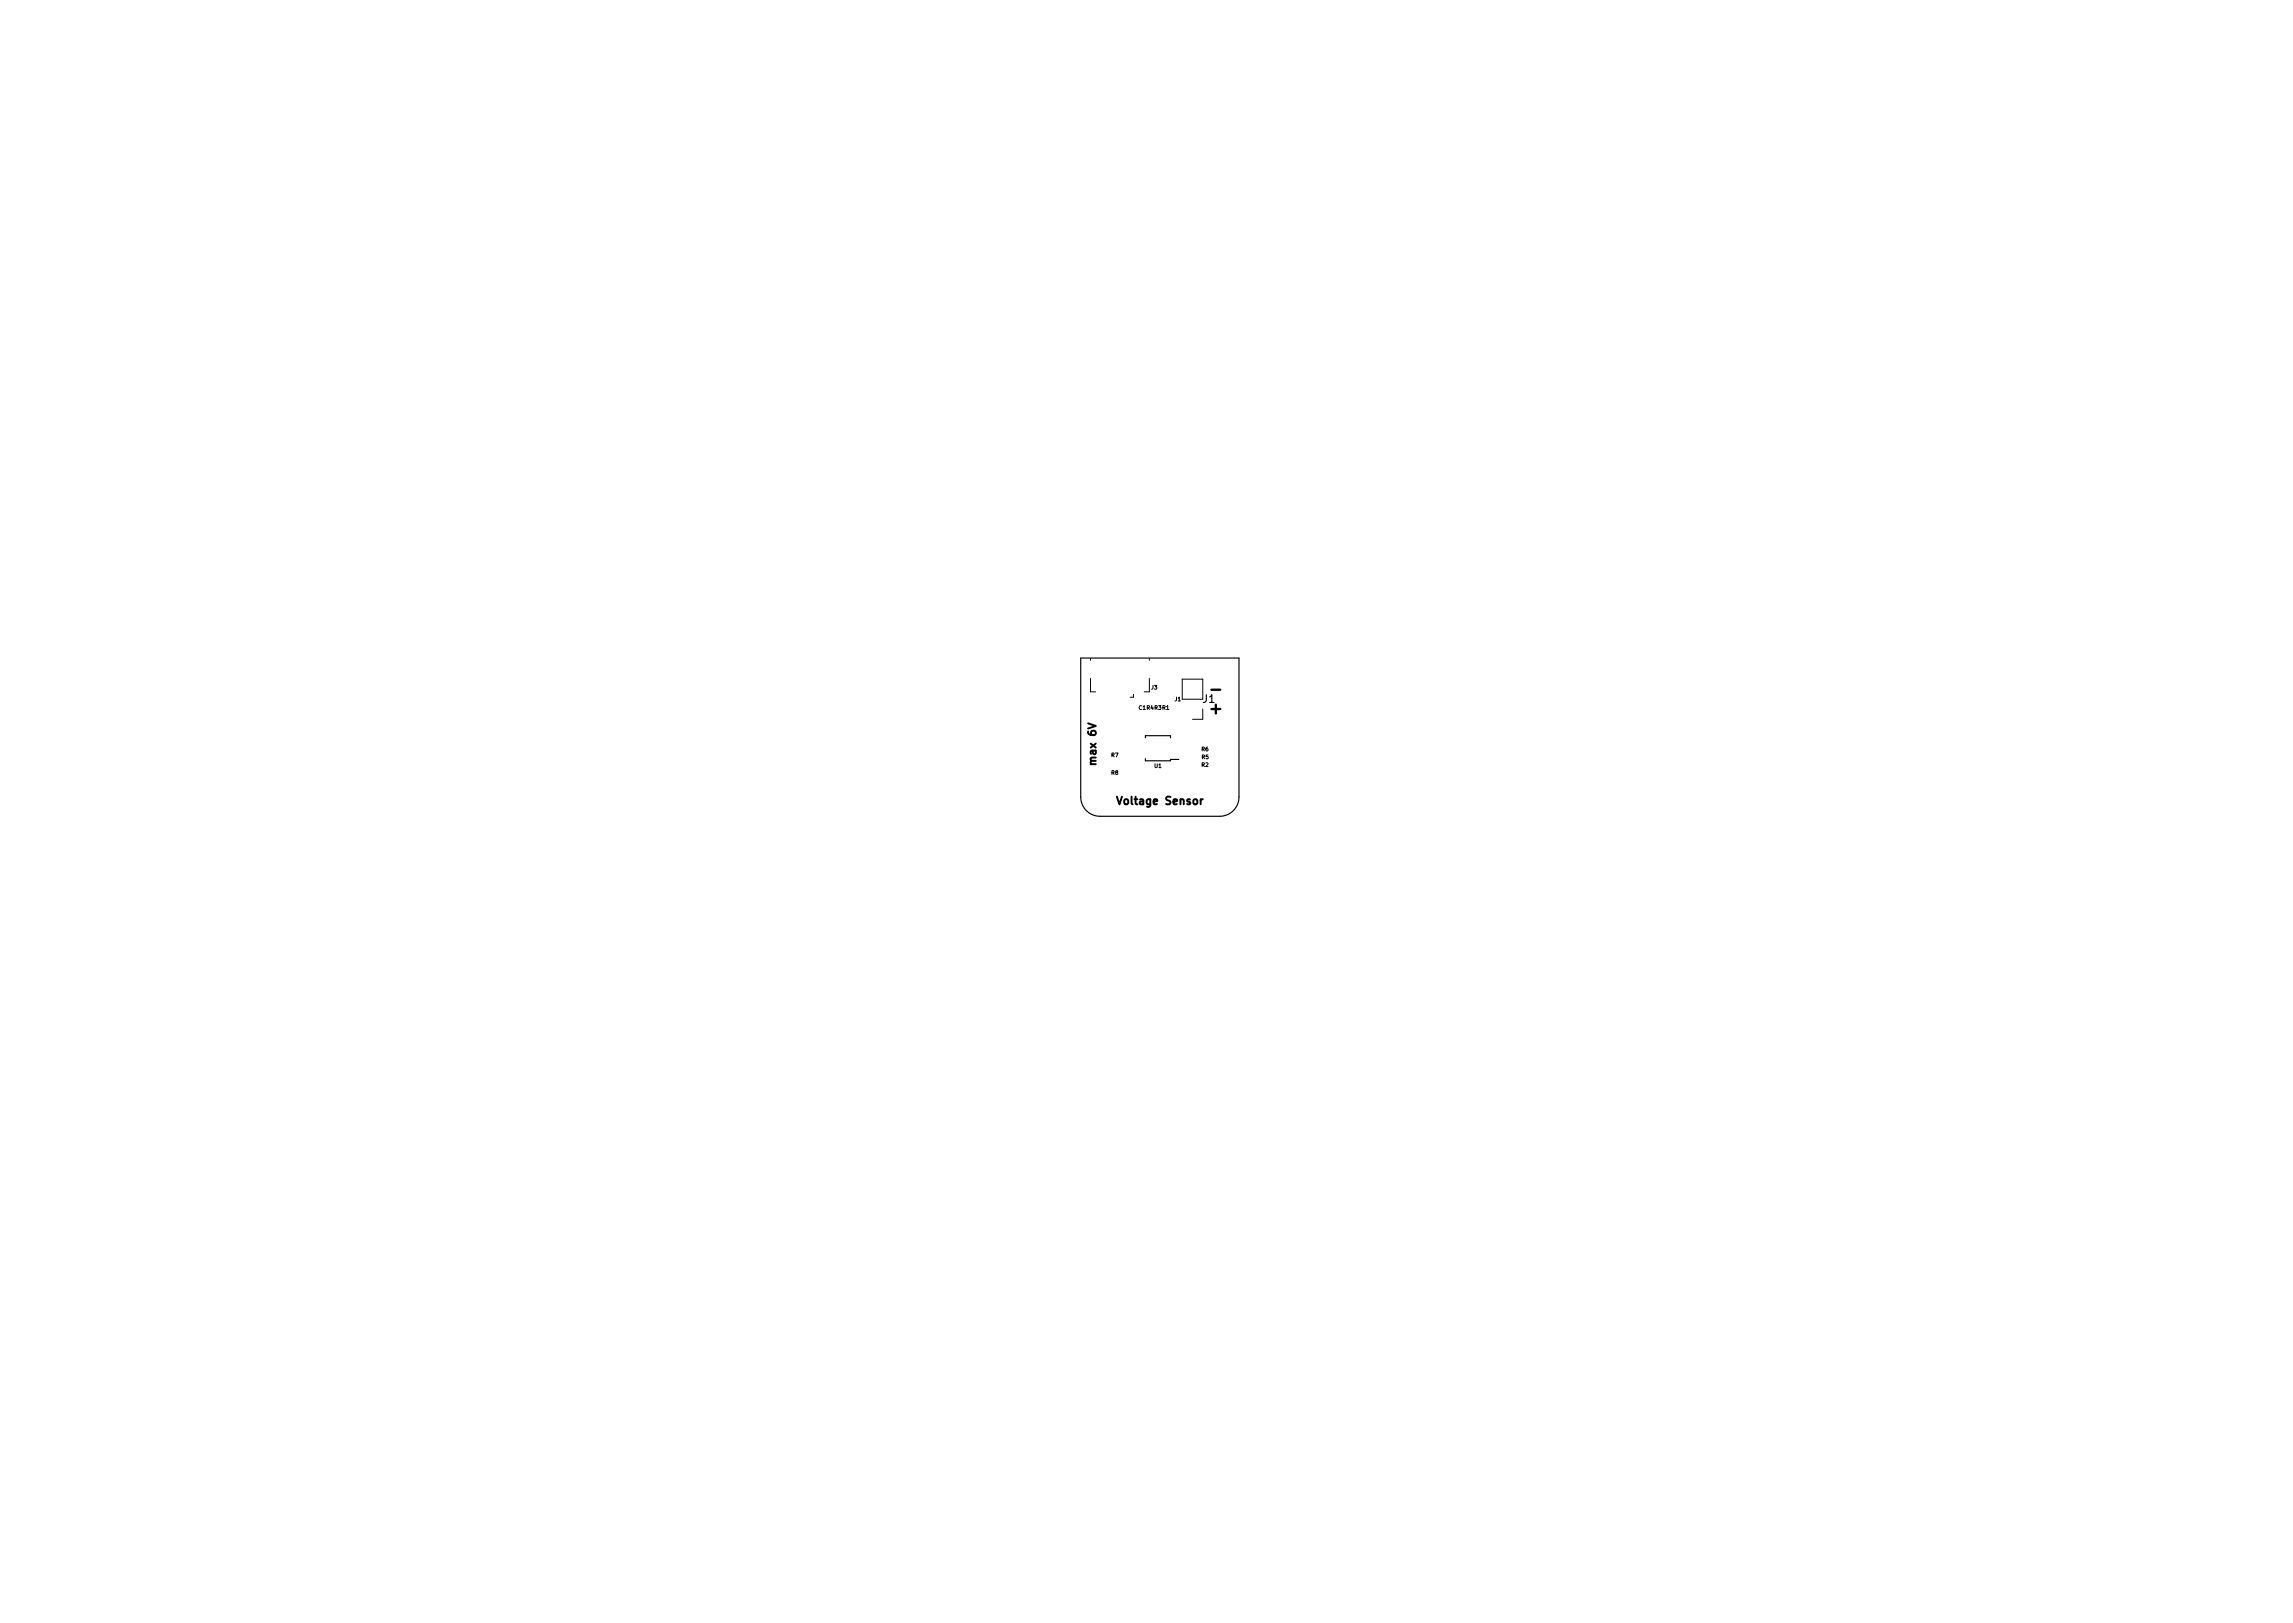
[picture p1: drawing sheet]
<svg xmlns="http://www.w3.org/2000/svg" width="297mm" height="210mm" viewBox="0 0 297 210" stroke-linecap="round" stroke-linejoin="round" font-family="sans-serif">
<defs><g id="words">
<g font-size="2.1">
<text x="157.2" y="90">-</text>
<text x="156.9" y="92.5">+</text>
</g>
<g font-size="1.4">
<text x="155.8" y="91">J1</text>
<text x="142" y="98.9" transform="rotate(-90 142 98.9)">max 6V</text>
<text x="145.2" y="104.2">Voltage Sensor</text>
</g>
<g font-size=".7">
<text x="149.1" y="89.3">J3</text>
<text x="147.5" y="91.9">C1 R4 R3 R1</text>
<text x="152.2" y="90.8">J1</text>
<text x="144" y="98.1">R7</text>
<text x="144" y="100.4">R8</text>
<text x="149.6" y="99.5">U1</text>
<text x="155.7" y="99.3">R2</text>
<text x="155.7" y="97.3">R6</text>
<text x="155.7" y="98.3">R5</text>
</g>
</g></defs>
<path d="M140 85.2h20.5v18a2.5 2.5 0 0 1-2.5 2.5h-15.5a2.5 2.5 0 0 1-2.5-2.5zM148.4 98.3v.3h3.2v-.2h1.1M148.4 95.6v-.3h3.2v.3" fill="none" stroke="#000" stroke-width=".15"/>
<path d="M144.7 103.2l.3 1 .3-1M155.8 103.5l-.2 .1-.1 .1" fill="none" stroke="#000" stroke-width=".25"/>
<path d="M141.3 87.9v1.7h.6M141.3 85.3v.2M146.8 89.9v.4h-.4M148.9 87.9v1.7h-.7M148.9 85.3v.2M153.1 88h2.7v2.6h-2.7zM155.8 91.9v1.3h-1.3" fill="none" stroke="#000" stroke-width=".13"/>
<use href="#words"/>
</svg>
